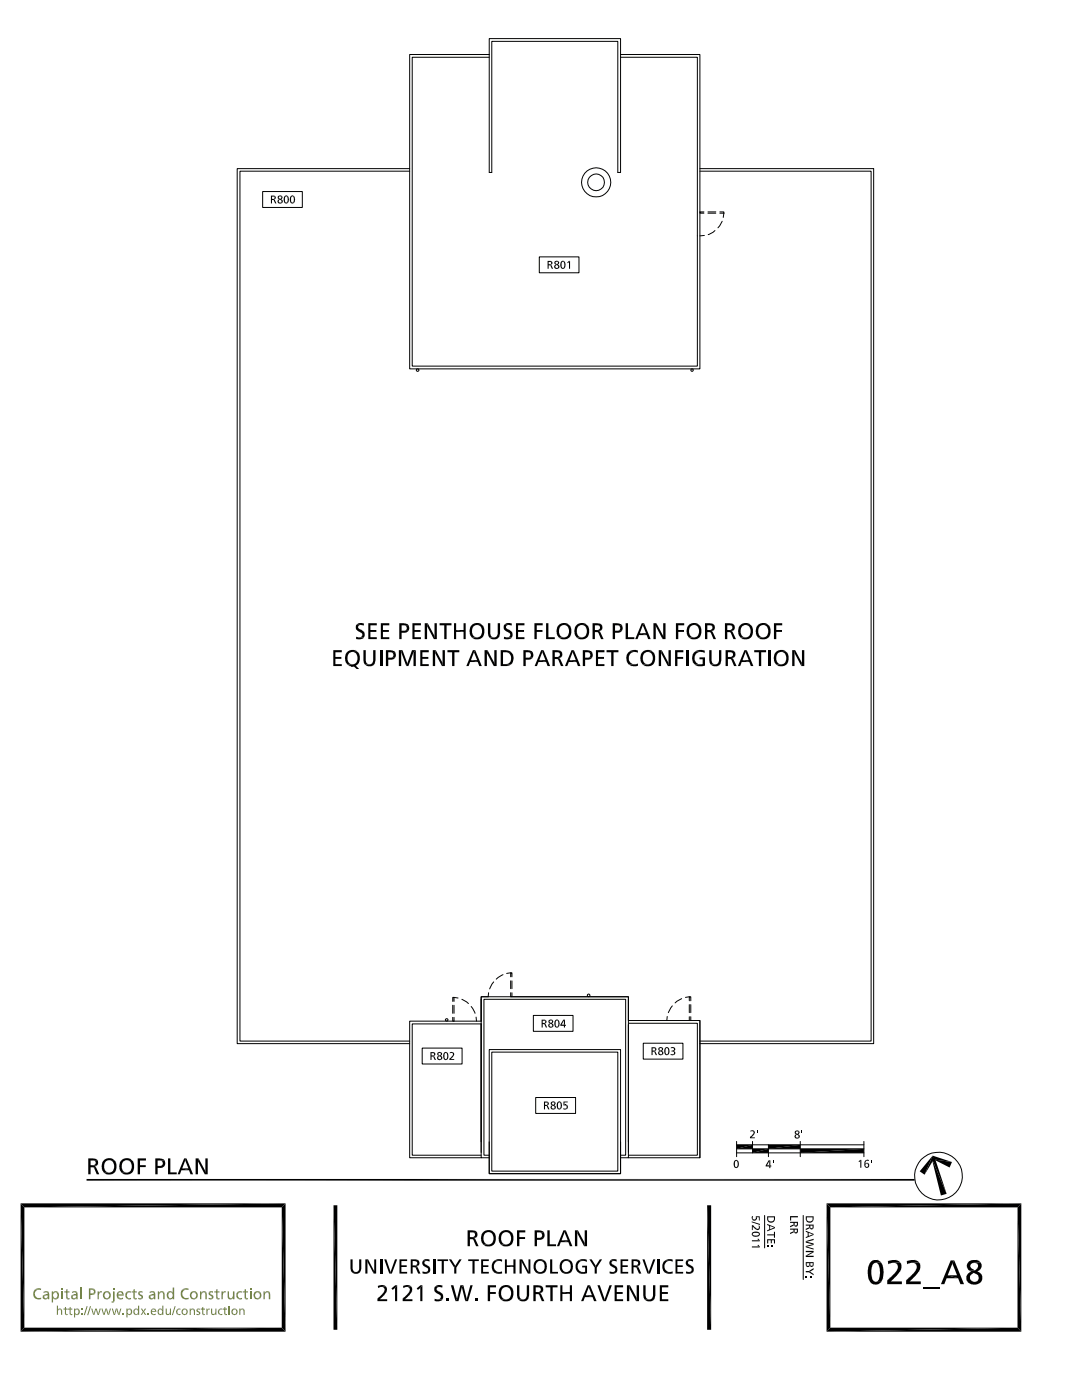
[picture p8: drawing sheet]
<svg xmlns="http://www.w3.org/2000/svg" width="216mm" height="279mm" viewBox="0 0 216 279" stroke-linecap="round" stroke-linejoin="round" font-family="sans-serif">
<g fill="none" stroke="#000" stroke-width=".2">
<path d="M97.6 10.9h-15.9v62.7h58v-62.7h-15.9M97.6 11.4h-15.3v61.7h56.8v-61.7h-15.3M97.6 10.9v-3.2h26.2v3.2M97.6 10.9v23.5h.5v-26.1h25.2v26.1h.5v-23.5M52.4 38.2h7.9v3.2h-7.9zM81.7 33.7h-34.4v174.6h34.4M81.7 34.2h-33.8v173.6h33.8M139.7 33.7h34.6v174.6h-34.6M139.7 34.2h34.1v173.6h-34.1M107.6 51.3h7.9v3.1h-7.9zM140.5 42.3h-.8v.2h.8M140.5 47l-.8 .1"/>
<path d="M141.3 42.5h1.5M141.3 42.3h1.5M142.7 46l-1.4 .8M143.6 42.3h.8v.2M143.6 42.5h.8M144.1 44.2l-.8 1.3M144.4 42.5l-.1 .9M83.1 73.7h.4v.3h-.4zM137.9 73.7h.4v.3h-.4zM90.3 199.9v-.8h.3v.8M90.6 199.1l.8 .1M92.2 199.4l1.3 .9"/>
<path d="M96 199.4v4.4M97.5 198.1l-.1 .8h-1.4v4.9M98.5 196l-.8 1.4M100.4 194.5l-1.4 .9M101.9 194.9v-.8h.3v.8M101.9 198.1v.8h.3v-.8M101.9 194.1l-.8 .2M101.9 195.7v1.6M102.2 198.9h23.2v4.8M102.2 195.7v1.6M117.3 198.5h.3v.3h-.3zM125.4 199.4v4.3"/>
<path d="M136 199.3l-1.3 .9M137.5 199.7v-.8h.3v.8M137.5 198.9l-.7 .2M84.2 209.2h8v3.1h-8zM88.9 203.4h.4v.3h-.4zM90.3 203v.8h.3v-.8M90.3 200.6v1.6M90.6 200.6v1.6M94 200.9l.8 1.3M95 203l.1 .8M96 203.8h-14.3v27.3h14.3M97.6 209.5h26.2v24.7h-26.2z"/>
<path d="M98.1 210h25.2v23.7h-25.2zM106.4 202.6h7.9v3.2h-7.9zM106.9 219h8v3.2h-8zM125.4 203.7h14.3v27.4h-14.3M125.4 204.2h13.7v26.3h-13.7M125.4 204.5v25.5M128.4 208.2h7.9v3.2h-7.9zM133.1 202.9v.8M134.2 200.7l-.9 1.4M137.5 202.9v.8h.3v-.8M137.5 200.5v1.6M137.8 200.5v1.6"/>
<path d="M139.7 203.7v27.4M96 230v-25.7h-13.7v26.2h13.7M97.6 227.9v6.3h26.2v-6.3M97.6 231.1h-1.6v-32.2h29.4v32.2h-1.6M97.6 230.5h-1v-31.1h28.2v31.1h-1"/>
<circle cx="119" cy="36.4" r="1.66"/>
<circle cx="119" cy="36.4" r="2.91"/>
</g>
<g fill="#000">
<path d="M113.7 52.1v1.5h-.2v-1.3zM70 133h.6zM80.3 129.8l1 2.6-.2 .5-1-2.7zM82.5 130.2l.5-.4v3.1h-.5zM85.3 124.4l1.4 2.5-.1 .7-1.4-2.6zM87 129.8l1.3 2.5-.1 .6-1.4-2.6zM97.3 129.8l1.3 2.5-.1 .6-1.3-2.6zM131 124.4l1.3 2.5-.1 .7-1.3-2.6zM132 129.8l1.4 2.5-.1 .6-1.4-2.6zM158.7 129.8l1.3 2.5-.1 .6-1.4-2.6zM112.6 220.4h.4zM4.1 240.2l.8 24.8-.8 .8z"/>
<path d="M4.1 240.2l.8 .8v24zM4.9 241l52.1-.8-.8 .8zM4.1 240.2h52.9l-52.1 .8zM73.4 251.3l1.2 2.3-.1 .6-1.2-2.4zM76.7 251.3h.4l.8 2.5-.2 .4zM89.6 251.3h.4l.8 1.3-.2 .4zM90 256.5h.5l.7 2.7-.3 .5zM92.5 256.5l.6 2.7-.3 .5-.6-2.8zM104.2 251.3l1.2 2.3-.1 .6-1.2-2.4zM117.6 251.3h.5l.8 1.3-.2 .4zM119.2 256.5h.5l.9 2.8-.2 .4zM125.7 256.5l1.3 2.5-.1 .7-1.3-2.6z"/>
<path d="M128.2 251.3h.4l.9 2.5-.3 .4zM164.9 240.2l.8 24.8-.8 .8zM164.9 240.2l.8 .8v24zM165.7 241l38.1-.8-.8 .8zM164.9 240.2h38.9l-38.1 .8zM4.1 265.8l52.1-.8 .8 .8zM4.9 265h51.3l-52.1 .8zM56.2 241l.8 24.8-.8-.8zM57 240.2v25.6l-.8-24.8zM66.5 240.5l.8 24.9h-.8zM66.5 240.5h.8v24.9zM141.1 240.5l.8 24.9h-.8z"/>
<path d="M141.1 240.5h.8v24.9zM164.9 265.8l38.1-.8 .8 .8zM165.7 265h37.3l-38.1 .8zM203 241l.8 24.8-.8-.8zM203.8 240.2v25.6l-.8-24.8z"/>
<path d="M54.1 39l.8 .2h-.6v.5h.6l-.2 .1 .1 .1h-.5v.7h-.2z" fill-rule="evenodd"/>
<path d="M54.4 39.9h.4l.4 .7h-.3l-.3-.7z" fill-rule="evenodd"/>
<path d="M54.5 39.2h.4v.5h-.6l.5-.1v-.3z" fill-rule="evenodd"/>
<path d="M55.5 39.9h.3a.28 .28 0 0 0-.2 .3 .28 .28 0 0 0 .3 .2l.4 .1-.3 .1h-.4l-.2-.3z" fill-rule="evenodd"/>
<path d="M55.5 39.2a.57 .57 0 0 1 .8 0l-.6 .1v.2l.2 .2-.4-.1z" fill-rule="evenodd"/>
<path d="M55.9 39.2h.4l.1 .1-.1 .3-.2 .2 .3 .3-.1 .4-.4-.1 .3-.1-.1-.3-.6-.2h.2l-.2-.1h.4l.2-.2v-.2z" fill-rule="evenodd"/>
<path d="M56.8 39.2a.42 .42 0 0 1 .6 0l-.5 .1v.9l.1 .2h.5a.5 .5 0 0 1-.6 .2 .5 .5 0 0 1-.3-.6z" fill-rule="evenodd"/>
<path d="M57.1 39.2h.3l.2 .3-.1 .9h-.4h.2l.1-.4v-.6z" fill-rule="evenodd"/>
<path d="M58 39.2a.42 .42 0 0 1 .7 0l-.6 .1v.9l.2 .2h.4a.5 .5 0 0 1-.6 .2 .5 .5 0 0 1-.3-.6z" fill-rule="evenodd"/>
<path d="M58.3 39.2h.4l.1 .3-.1 .9h-.4h.2l.1-.4v-.6z" fill-rule="evenodd"/>
<path d="M109.3 52.1l.9 .1-.7 .1v.4h.6l-.2 .1 .1 .1-.5 .1v.6h-.2z" fill-rule="evenodd"/>
<path d="M109.6 53l.4-.1 .4 .7h-.3l-.3-.6z" fill-rule="evenodd"/>
<path d="M109.7 52.3l.5-.1v.5h-.7l.5-.1v-.2z" fill-rule="evenodd"/>
<path d="M110.7 52.9h.3a.28 .28 0 0 0-.2 .3 .28 .28 0 0 0 .3 .3h.4a.61 .61 0 0 1-.9-.2z" fill-rule="evenodd"/>
<path d="M110.7 52.2a.57 .57 0 0 1 .8 0l-.6 .1v.3l.2 .1h-.4z" fill-rule="evenodd"/>
<path d="M111.1 52.2h.4l.1 .2-.1 .3-.2 .1 .3 .3-.1 .4h-.4l.3-.2-.1-.3-.6-.1 .2-.1-.2-.1h.4l.2-.2v-.2z" fill-rule="evenodd"/>
<path d="M112 52.2a.42 .42 0 0 1 .6 0l-.5 .2v.8l.1 .3h.5a.5 .5 0 0 1-.6 .1 .5 .5 0 0 1-.3-.5z" fill-rule="evenodd"/>
<path d="M112.3 52.2h.3l.2 .3-.1 1h-.4l.2-.1 .1-.3v-.7z" fill-rule="evenodd"/>
<path d="M113.2 52.4l.3-.3h.2l-.4 .4z" fill-rule="evenodd"/>
<path d="M66.5 129.8h1.7v.4h-1.3v.9h1.2v.4h-1.2v1h1.3v.4h-1.7z" fill-rule="evenodd"/>
<path d="M69.2 130.2a1.52 1.52 0 0 1 2.1-.1h-1a1.11 1.11 0 0 0-1 1v.6a1.03 1.03 0 0 0 1 .9h-1l-.3-.4a2.04 2.04 0 0 1 0-1.8z" fill-rule="evenodd"/>
<path d="M71.1 127l.4 .2h1.1l-.5 .4h-.7l-.4-.1z" fill-rule="evenodd"/>
<path d="M71.1 124.7h.9a.47 .47 0 0 0-.5 .5 .47 .47 0 0 0 .5 .4l.6 .5 .2 .8-.2 .3h-.9a.55 .55 0 0 0 .6-.5 .55 .55 0 0 0-.6-.6l-.7-.5z" fill-rule="evenodd"/>
<path d="M70.3 130.1h1l.2 .2 .3 .7v.7a1.42 1.42 0 0 1-.8 1.1l.7 .7h-.5l-.6-.5-.8-.1-.5-.3h1a1.01 1.01 0 0 0 1-1v-.5a1.08 1.08 0 0 0-1-1z" fill-rule="evenodd"/>
<path d="M71.1 124.7a1.4 1.4 0 0 1 1.5-.2v.4z" fill-rule="evenodd"/>
<path d="M72.5 129.8h.5l.1 2.4 .3 .3 .3 .1h-.9l-.2-.2-.1-.6z" fill-rule="evenodd"/>
<path d="M74.5 129.8h.4v1.8a1.23 1.23 0 0 1-.9 1.4l-.7-.1-.5-.3h1.1l.4-.3 .2-.4z" fill-rule="evenodd"/>
<path d="M73.5 124.4h1.7v.4h-1.3v.9h1.2v.4h-1.2v1.1h1.3v.4h-1.7z" fill-rule="evenodd"/>
<path d="M75.8 129.8h.5v3.1h-.5z" fill-rule="evenodd"/>
<path d="M76 124.4h1.7v.4h-1.3v.9h1.2v.4h-1.2v1.1h1.3v.4h-1.7z" fill-rule="evenodd"/>
<path d="M77 129.8h1.2l.6 .3-1.3 .1v1.1h1.3l-.4 .3-.9 .1v1.2h-.5z" fill-rule="evenodd"/>
<path d="M77.8 130.2l1-.1 .2 .5-.2 .7h-1.3h.4a.56 .56 0 0 0 .6-.6 .56 .56 0 0 0-.7-.5z" fill-rule="evenodd"/>
<path d="M79.6 129.8h.7l-.2 .4v2.7h-.5z" fill-rule="evenodd"/>
<path d="M79.7 124.4h1.2l.6 .4h-1.4v1.1h1.4l-.5 .3-.9 .1v1.3h-.4z" fill-rule="evenodd"/>
<path d="M80.5 124.8h1l.2 .4-.2 .7h-1.4h.5a.56 .56 0 0 0 .6-.6 .56 .56 0 0 0-.7-.5z" fill-rule="evenodd"/>
<path d="M82.2 129.8h.8l-.5 .4-1 2.7h-.4z" fill-rule="evenodd"/>
<path d="M82.3 124.4h1.7v.4h-1.3v.9h1.2v.4h-1.2v1.1h1.3v.4h-1.7z" fill-rule="evenodd"/>
<path d="M84.8 124.4h.5l-.1 .6v2.6h-.4z" fill-rule="evenodd"/>
<path d="M83.9 129.8h1.7v.4h-1.3v.9h1.2v.4h-1.2v1h1.3v.4h-1.7z" fill-rule="evenodd"/>
<path d="M86.4 129.8h.6l-.2 .5v2.6h-.4z" fill-rule="evenodd"/>
<path d="M86.7 124.4h.5v3.2h-.6l.1-.7z" fill-rule="evenodd"/>
<path d="M88.3 129.8h.5v3.1h-.6l.1-.6z" fill-rule="evenodd"/>
<path d="M87.7 124.4h2.4v.4h-1v2.8h-.5v-2.8h-.9z" fill-rule="evenodd"/>
<path d="M90.6 124.4h.4v1.3l1.5 .4h-1.5v1.5h-.4z" fill-rule="evenodd"/>
<path d="M89.3 129.8h2.4v.4h-1v2.7h-.5v-2.7h-.9z" fill-rule="evenodd"/>
<path d="M91 125.7h1.5v-1.3h.4v3.2h-.4v-1.5z" fill-rule="evenodd"/>
<path d="M94.4 129.8h.4l-.8 1.9 1.3 .4h-1.5l-.3 .8h-.5z" fill-rule="evenodd"/>
<path d="M94.8 129.8l1.3 3.1h-.5l-.3-.8-1.3-.4h1.2l-.6-1.5z" fill-rule="evenodd"/>
<path d="M94 124.8a1.52 1.52 0 0 1 2.2-.1h-1a1.11 1.11 0 0 0-1 1v.6a1.03 1.03 0 0 0 1 .9l-1 .1-.3-.4a2.04 2.04 0 0 1 0-1.8z" fill-rule="evenodd"/>
<path d="M95.2 124.7h1l.2 .2 .2 .7v.8a1.23 1.23 0 0 1-1.1 1.2h-.8l-.5-.3 1-.1a1.01 1.01 0 0 0 1-1v-.5a1.08 1.08 0 0 0-1-1z" fill-rule="evenodd"/>
<path d="M96.7 129.8h.6l-.1 .5v2.6h-.5z" fill-rule="evenodd"/>
<path d="M97.4 124.4h.4l.1 2.4 .4 .4h.3l-.9 .1-.2-.3-.1-.6z" fill-rule="evenodd"/>
<path d="M98.6 129.8h.5v3.1h-.6l.1-.6z" fill-rule="evenodd"/>
<path d="M99.3 124.4h.5v1.8a1.23 1.23 0 0 1-.9 1.4h-.8l-.4-.3 1-.1 .4-.2 .2-.5z" fill-rule="evenodd"/>
<path d="M100.6 127l.4 .2h1.1l-.5 .4h-.7l-.4-.1z" fill-rule="evenodd"/>
<path d="M100.6 124.7h.9a.47 .47 0 0 0-.5 .5 .47 .47 0 0 0 .5 .4l.6 .5 .2 .8-.2 .3h-.9a.55 .55 0 0 0 .6-.5 .55 .55 0 0 0-.6-.6l-.7-.5z" fill-rule="evenodd"/>
<path d="M99.9 129.8h1.3l.7 .3-1.5 .1v2.3l1.5 .1-.5 .3h-1.5z" fill-rule="evenodd"/>
<path d="M100.6 124.7a1.4 1.4 0 0 1 1.6-.2l-.1 .4z" fill-rule="evenodd"/>
<path d="M100.9 130.2l1-.1a1.69 1.69 0 0 1 .1 2.5l-1.1-.1a1.02 1.02 0 0 0 1.1-.9l-.1-.7-.2-.4-.5-.3z" fill-rule="evenodd"/>
<path d="M103 124.4h1.6v.4h-1.2v.9h1.2v.4h-1.2v1.1h1.2v.4h-1.6z" fill-rule="evenodd"/>
<path d="M104.4 129.8h1.3l.6 .3-1.4 .1v1.1h1.4l-.5 .3-.9 .1v1.2h-.5z" fill-rule="evenodd"/>
<path d="M105.2 130.2l1.1-.1 .1 .5-.1 .7h-1.4h.5a.56 .56 0 0 0 .6-.6 .56 .56 0 0 0-.8-.5z" fill-rule="evenodd"/>
<path d="M106.6 124.4h1.7v.4h-1.2v.9h1.1v.4h-1.1v1.5h-.5z" fill-rule="evenodd"/>
<path d="M108 129.8h.5l-.9 1.9 1.4 .4h-1.6l-.3 .8h-.4z" fill-rule="evenodd"/>
<path d="M108.5 129.8l1.3 3.1h-.5l-.3-.8-1.4-.4h1.2l-.6-1.5z" fill-rule="evenodd"/>
<path d="M109 124.4h.4v2.8h1.3v.4h-1.7z" fill-rule="evenodd"/>
<path d="M110.2 129.8h1.3l.6 .3-1.4 .1v.9h1.3l-.5 .3 .3 .1h-1.1v1.4h-.5z" fill-rule="evenodd"/>
<path d="M111 131.5h.8l.6 1.4h-.5l-.5-1.2z" fill-rule="evenodd"/>
<path d="M111.1 130.2l1-.1 .1 .5-.2 .5h-1.3l.8-.1a.44 .44 0 0 0 0-.8z" fill-rule="evenodd"/>
<path d="M111.4 124.8a1.52 1.52 0 0 1 2.1-.1h-1a1.11 1.11 0 0 0-1 1v.6a1.03 1.03 0 0 0 1 .9l-1 .1-.2-.4a2.04 2.04 0 0 1 0-1.8z" fill-rule="evenodd"/>
<path d="M112.5 124.7h1l.2 .2 .3 .7v.8a1.23 1.23 0 0 1-1.2 1.2h-.7l-.6-.3 1-.1a1.01 1.01 0 0 0 1-1v-.5a1.08 1.08 0 0 0-1-1z" fill-rule="evenodd"/>
<path d="M114 129.8h.5l-.8 1.9 1.3 .4h-1.5l-.3 .8h-.5z" fill-rule="evenodd"/>
<path d="M114.5 129.8l1.3 3.1h-.5l-.3-.8-1.3-.4h1.2l-.6-1.5z" fill-rule="evenodd"/>
<path d="M114.9 124.8a1.52 1.52 0 0 1 2.2-.1h-1a1.11 1.11 0 0 0-1 1v.6a1.03 1.03 0 0 0 1 .9l-1 .1-.3-.4a2.04 2.04 0 0 1 0-1.8z" fill-rule="evenodd"/>
<path d="M116.1 124.7h1l.2 .2 .3 .7-.1 .8a1.23 1.23 0 0 1-1.1 1.2h-.8l-.5-.3 1-.1a1.01 1.01 0 0 0 1-1v-.5a1.08 1.08 0 0 0-1-1z" fill-rule="evenodd"/>
<path d="M116.3 129.8h1.2l.6 .3-1.3 .1v1.1h1.3l-.5 .3-.8 .1v1.2h-.5z" fill-rule="evenodd"/>
<path d="M117.1 130.2l1-.1 .2 .5-.2 .7h-1.3h.4a.56 .56 0 0 0 .6-.6 .56 .56 0 0 0-.7-.5z" fill-rule="evenodd"/>
<path d="M118.2 124.4h1.3l.6 .3-1.4 .1v.9l1.3 .1-.5 .2 .3 .1-1.1 .1v1.4h-.5z" fill-rule="evenodd"/>
<path d="M119 126.2l.8-.1 .6 1.5h-.5l-.5-1.3z" fill-rule="evenodd"/>
<path d="M119.1 124.8l1-.1 .1 .6-.2 .5-1.3-.1 .8-.1a.44 .44 0 0 0 0-.8z" fill-rule="evenodd"/>
<path d="M118.9 129.8h1.7v.4h-1.3v.9h1.2v.4h-1.2v1h1.3v.4h-1.7z" fill-rule="evenodd"/>
<path d="M122.3 124.4h1.2l.6 .4h-1.4v1.1h1.4l-.5 .3-.9 .1v1.3h-.4z" fill-rule="evenodd"/>
<path d="M121 129.8h2.4v.4h-1v2.7h-.4v-2.7h-1z" fill-rule="evenodd"/>
<path d="M123.1 124.8h1l.1 .4-.1 .7h-1.4h.5a.56 .56 0 0 0 .6-.6 .56 .56 0 0 0-.7-.5z" fill-rule="evenodd"/>
<path d="M124.8 124.4h.5v2.8h1.3v.4h-1.8z" fill-rule="evenodd"/>
<path d="M125.3 130.3l.3-.2h1a1.18 1.18 0 0 0-1.1 1v.6a1.21 1.21 0 0 0 1.1 .9h-1.2a1.95 1.95 0 0 1-.2-2.1z" fill-rule="evenodd"/>
<path d="M125.6 130a2.06 2.06 0 0 1 1.7-.2v.5l-.4-.2z" fill-rule="evenodd"/>
<path d="M125.4 132.6h1.4l.5-.2v.5l-1 .1z" fill-rule="evenodd"/>
<path d="M128.1 124.4h.4l-.8 2 1.3 .3h-1.5l-.3 .9h-.5z" fill-rule="evenodd"/>
<path d="M128.5 124.4l1.3 3.2h-.5l-.3-.9-1.3-.3h1.2l-.6-1.6z" fill-rule="evenodd"/>
<path d="M128.1 130.2a1.52 1.52 0 0 1 2.2-.1h-1.1a1.11 1.11 0 0 0-.9 1v.6a1.03 1.03 0 0 0 .9 .9h-.9l-.3-.4a2.04 2.04 0 0 1 0-1.8z" fill-rule="evenodd"/>
<path d="M129.2 130.1h1.1l.2 .2 .2 .7v.8a1.23 1.23 0 0 1-1.2 1.2l-.7-.1-.5-.3h.9a1.01 1.01 0 0 0 1.1-1v-.5a1.08 1.08 0 0 0-1.1-1z" fill-rule="evenodd"/>
<path d="M130.4 124.4h.6l-.1 .6v2.6h-.5z" fill-rule="evenodd"/>
<path d="M131.4 129.8h.6l-.1 .5v2.6h-.5z" fill-rule="evenodd"/>
<path d="M132.3 124.4h.5v3.2h-.6l.1-.7z" fill-rule="evenodd"/>
<path d="M133.4 129.8h.5v3.1h-.6l.1-.6z" fill-rule="evenodd"/>
<path d="M134.7 129.8h1.7v.4h-1.2v.9h1.1v.4h-1.1v1.4h-.5z" fill-rule="evenodd"/>
<path d="M134.9 124.4h1.6v.4h-1.2v.9h1.2v.4h-1.2v1.5h-.4z" fill-rule="evenodd"/>
<path d="M137 129.8h.5v3.1h-.5z" fill-rule="evenodd"/>
<path d="M137.3 124.8a1.52 1.52 0 0 1 2.2-.1h-1a1.11 1.11 0 0 0-1 1v.6a1.03 1.03 0 0 0 1 .9l-1 .1-.3-.4a2.04 2.04 0 0 1 0-1.8z" fill-rule="evenodd"/>
<path d="M138.4 130.3l.3-.3 1 .1a1.17 1.17 0 0 0-1.1 1v.6a1.3 1.3 0 0 0 .9 .9h.3h-1.2a1.82 1.82 0 0 1-.2-2.3z" fill-rule="evenodd"/>
<path d="M138.5 124.7h1l.2 .2 .3 .7-.1 .8a1.23 1.23 0 0 1-1.1 1.2h-.8l-.5-.3 1-.1a1.01 1.01 0 0 0 1-1v-.5a1.08 1.08 0 0 0-1-1z" fill-rule="evenodd"/>
<path d="M138.7 130l.8-.3 1.1 .2v.4l-.4-.2z" fill-rule="evenodd"/>
<path d="M139.6 131.2h1.1v1.6l-1.3 .2-.8-.4 1.6-.1v-.9h-.6z" fill-rule="evenodd"/>
<path d="M140.7 124.4h1.3l.5 .3-1.4 .1v.9l1.3 .1-.4 .2 .2 .1-1.1 .1v1.4h-.4z" fill-rule="evenodd"/>
<path d="M141.5 129.8h.5l.1 2.4 .3 .3 .3 .1h-.9l-.2-.2-.1-.6z" fill-rule="evenodd"/>
<path d="M141.5 126.2l.7-.1 .7 1.5h-.5l-.5-1.3z" fill-rule="evenodd"/>
<path d="M141.5 124.8l1-.1 .2 .6-.3 .5-1.3-.1 .9-.1a.44 .44 0 0 0-.1-.8z" fill-rule="evenodd"/>
<path d="M143.5 129.8h.4v1.8a1.23 1.23 0 0 1-.9 1.4l-.7-.1-.5-.3h1.1l.4-.3 .2-.4z" fill-rule="evenodd"/>
<path d="M144.7 124.4h1.3l.5 .3-1.4 .1v.9l1.3 .1-.4 .2 .2 .1-1.1 .1v1.4h-.4z" fill-rule="evenodd"/>
<path d="M144.8 129.8h1.3l.5 .3-1.4 .1v.9h1.3l-.4 .3 .2 .1h-1.1v1.4h-.4z" fill-rule="evenodd"/>
<path d="M145.5 126.2l.7-.1 .7 1.5h-.6l-.5-1.3z" fill-rule="evenodd"/>
<path d="M145.6 131.5h.7l.7 1.4h-.5l-.5-1.2z" fill-rule="evenodd"/>
<path d="M145.5 124.8l1-.1 .1 .6-.2 .5-1.3-.1 .9-.1a.44 .44 0 0 0-.1-.8z" fill-rule="evenodd"/>
<path d="M145.6 130.2l1-.1 .2 .5-.3 .5h-1.3l.9-.1a.44 .44 0 0 0-.1-.8z" fill-rule="evenodd"/>
<path d="M147.6 124.8a1.52 1.52 0 0 1 2.2-.1h-1a1.11 1.11 0 0 0-1 1v.6a1.03 1.03 0 0 0 1 .9l-1 .1-.3-.4a2.04 2.04 0 0 1 0-1.8z" fill-rule="evenodd"/>
<path d="M148.5 129.8h.5l-.8 1.9 1.3 .4h-1.5l-.3 .8h-.5z" fill-rule="evenodd"/>
<path d="M149 129.8l1.3 3.1h-.5l-.3-.8-1.3-.4h1.2l-.6-1.5z" fill-rule="evenodd"/>
<path d="M148.8 124.7h1l.2 .2 .2 .7v.8a1.23 1.23 0 0 1-1.1 1.2h-.8l-.5-.3 1-.1a1.01 1.01 0 0 0 1-1v-.5a1.08 1.08 0 0 0-1-1z" fill-rule="evenodd"/>
<path d="M151.1 124.8a1.52 1.52 0 0 1 2.2-.1h-1a1.11 1.11 0 0 0-1 1v.6a1.03 1.03 0 0 0 1 .9l-1 .1-.3-.4a2.04 2.04 0 0 1 0-1.8z" fill-rule="evenodd"/>
<path d="M150.5 129.8h2.4v.4h-1v2.7h-.5v-2.7h-.9z" fill-rule="evenodd"/>
<path d="M152.3 124.7h1l.2 .2 .3 .7-.1 .8a1.23 1.23 0 0 1-1.1 1.2h-.8l-.5-.3 1-.1a1.01 1.01 0 0 0 1-1v-.5a1.08 1.08 0 0 0-1-1z" fill-rule="evenodd"/>
<path d="M153.3 129.8h.5v3.1h-.5z" fill-rule="evenodd"/>
<path d="M154.7 130.2a1.52 1.52 0 0 1 2.2-.1h-1a1.11 1.11 0 0 0-1 1v.6a1.03 1.03 0 0 0 1 .9h-1l-.3-.4a2.04 2.04 0 0 1 0-1.8z" fill-rule="evenodd"/>
<path d="M154.4 124.4h1.7v.4h-1.2v.9h1.1v.4h-1.1v1.5h-.5z" fill-rule="evenodd"/>
<path d="M155.9 130.1h1l.2 .2 .3 .7-.1 .8a1.23 1.23 0 0 1-1.1 1.2l-.8-.1-.5-.3h1a1.01 1.01 0 0 0 1-1v-.5a1.08 1.08 0 0 0-1-1z" fill-rule="evenodd"/>
<path d="M158.1 129.8h.6l-.2 .5v2.6h-.4z" fill-rule="evenodd"/>
<path d="M160 129.8h.5v3.1h-.6l.1-.6z" fill-rule="evenodd"/>
<path d="M85.9 210l.9 .1-.7 .1v.5h.6h-.2l.2 .1-.6 .1v.6h-.2z" fill-rule="evenodd"/>
<path d="M86.3 210.9l.4-.1 .3 .7h-.3l-.3-.6z" fill-rule="evenodd"/>
<path d="M86.3 210.2h.5v.5h-.7l.5-.2v-.2z" fill-rule="evenodd"/>
<path d="M87.3 210.9l.4-.1a.28 .28 0 0 0-.3 .3 .28 .28 0 0 0 .4 .3h.3l-.3 .2-.3-.1-.3-.3z" fill-rule="evenodd"/>
<path d="M87.3 210.1a.57 .57 0 0 1 .8 0l-.6 .1v.3l.3 .2-.5-.1z" fill-rule="evenodd"/>
<path d="M87.7 210.1h.4l.1 .2-.1 .3-.2 .1 .4 .3-.2 .4h-.3l.2-.2-.1-.3-.5-.1 .1-.1h-.1h.4l.2-.3v-.2z" fill-rule="evenodd"/>
<path d="M88.6 210.1a.42 .42 0 0 1 .7 0l-.6 .2v.8l.2 .3h.4a.5 .5 0 0 1-.6 .1 .5 .5 0 0 1-.3-.5z" fill-rule="evenodd"/>
<path d="M88.9 210.1h.4l.2 .3-.2 1h-.4l.2-.1 .1-.3v-.7z" fill-rule="evenodd"/>
<path d="M89.7 210.1l.5-.2 .3 .2-.8 .1z" fill-rule="evenodd"/>
<path d="M90.1 210.1h.4l.1 .4-.7 .9h.7v.1h-.9v-.2l.7-.8-.1-.3z" fill-rule="evenodd"/>
<path d="M108.1 203.5l.9 .1-.7 .1v.5h.6l-.2 .1h.1l-.5 .1v.7h-.2z" fill-rule="evenodd"/>
<path d="M108.5 204.4l.3-.1 .4 .8h-.3l-.3-.7z" fill-rule="evenodd"/>
<path d="M108.5 219.8l.9 .2h-.6v.5h.6l-.2 .1 .1 .1h-.5v.7h-.3z" fill-rule="evenodd"/>
<path d="M108.5 203.7h.5v.5h-.7l.5-.2v-.2z" fill-rule="evenodd"/>
<path d="M109.6 204.3h.3a.28 .28 0 0 0-.3 .4 .28 .28 0 0 0 .3 .2h.4a.61 .61 0 0 1-.9-.1z" fill-rule="evenodd"/>
<path d="M109.5 203.7a.57 .57 0 0 1 .8-.1l-.6 .2v.2l.2 .2-.4-.1z" fill-rule="evenodd"/>
<path d="M109.9 203.7l.4-.1 .1 .2-.1 .3-.2 .1 .3 .4-.1 .3h-.4l.3-.2-.1-.3-.5-.1h.1l-.1-.1h.3l.3-.2v-.2z" fill-rule="evenodd"/>
<path d="M109.9 220a.57 .57 0 0 1 .9 0l-.6 .1v.2l.2 .2-.5-.1z" fill-rule="evenodd"/>
<path d="M110.4 220h.4l.1 .1-.1 .3-.2 .2 .3 .3-.1 .4-.4-.1 .3-.1-.1-.3-.6-.2h.2l-.2-.1h.4l.2-.2v-.2z" fill-rule="evenodd"/>
<path d="M110.8 203.6a.42 .42 0 0 1 .7 0l-.6 .2v.8l.1 .3h.5a.5 .5 0 0 1-.6 .1 .5 .5 0 0 1-.3-.5z" fill-rule="evenodd"/>
<path d="M111.1 203.7l.4-.1 .1 .3-.1 1h-.4h.2l.1-.4v-.7z" fill-rule="evenodd"/>
<path d="M111.3 220a.42 .42 0 0 1 .6 0l-.5 .1-.1 .9 .2 .2h.5a.5 .5 0 0 1-.6 .2 .5 .5 0 0 1-.3-.5z" fill-rule="evenodd"/>
<path d="M111.6 220h.3l.2 .3-.1 .9h-.4h.2l.1-.3-.1-.7z" fill-rule="evenodd"/>
<path d="M112.4 203.5h.3l-.6 1h.8v.2h-.2v.4h-.2v-.4h-.7z" fill-rule="evenodd"/>
<path d="M112.5 203.7l.2-.2v1h-.6h.4z" fill-rule="evenodd"/>
<path d="M112.4 219.8h.9v.2h-.7v.4h.4l.2 .2h-.8z" fill-rule="evenodd"/>
<path d="M130 209l.9 .1-.7 .1v.5h.7l-.3 .1h.2l-.6 .1v.7h-.2z" fill-rule="evenodd"/>
<path d="M130.4 209.9l.4-.1 .3 .8h-.2l-.3-.7z" fill-rule="evenodd"/>
<path d="M130.4 209.2h.5v.5h-.7l.5-.1v-.3z" fill-rule="evenodd"/>
<path d="M131.4 209.9l.4-.1a.28 .28 0 0 0-.3 .4 .28 .28 0 0 0 .4 .2h.3a.61 .61 0 0 1-.9-.1z" fill-rule="evenodd"/>
<path d="M131.5 209.1l.4-.1 .3 .1-.5 .1-.1 .2 .3 .3h-.4l-.1-.2z" fill-rule="evenodd"/>
<path d="M131.8 209.2l.4-.1 .1 .2-.1 .3-.2 .1 .4 .4-.2 .3h-.3l.2-.2-.1-.3-.5-.1h.2l-.2-.1h.4l.2-.2v-.2z" fill-rule="evenodd"/>
<path d="M132.8 209.1l.2-.1 .4 .1-.6 .2v.8l.2 .3h.4a.5 .5 0 0 1-.6 .2 .5 .5 0 0 1-.3-.6l.1-.7z" fill-rule="evenodd"/>
<path d="M133.1 209.2l.3-.1 .2 .3-.2 1h-.3h.1l.1-.4v-.7z" fill-rule="evenodd"/>
<path d="M133.8 210.3l.9 .1-.2 .2a.41 .41 0 0 1-.7-.3z" fill-rule="evenodd"/>
<path d="M133.9 209h.4l.4 .1-.8 .2z" fill-rule="evenodd"/>
<path d="M134.2 209.2l.5-.1v.2v.3l-.3 .2 .3 .2v.4h-.5l.3-.1-.1-.4-.4-.1v-.1l.5-.2v-.2z" fill-rule="evenodd"/>
<path d="M108.9 220.7h.4l.3 .7h-.2l-.3-.7z" fill-rule="evenodd"/>
<path d="M109 220h.5l-.1 .5h-.6l.5-.1v-.3z" fill-rule="evenodd"/>
<path d="M109.9 220.7h.4a.28 .28 0 0 0-.2 .3 .28 .28 0 0 0 .3 .2l.4 .1a.61 .61 0 0 1-.9-.2z" fill-rule="evenodd"/>
<path d="M112.4 221.1l.8 .2-.6 .1h-.2z" fill-rule="evenodd"/>
<path d="M112.7 220.6l.6 .1v.3l-.1 .3-.5-.1 .3-.1 .1-.3z" fill-rule="evenodd"/>
<path d="M69.9 251.3h.5v2.2l.3 .3 .3 .1h-.8l-.2-.3z" fill-rule="evenodd"/>
<path d="M71.7 251.3h.4v2a.96 .96 0 0 1-.8 .9h-.7l-.4-.3 1.1-.1 .3-.3z" fill-rule="evenodd"/>
<path d="M72.9 251.3h.5l-.1 .5v2.4h-.4z" fill-rule="evenodd"/>
<path d="M74.7 251.3h.4v2.9h-.6l.2-.6z" fill-rule="evenodd"/>
<path d="M75.4 256.6a1.45 1.45 0 0 1 1.6 .2h-1.1l-.5 .2z" fill-rule="evenodd"/>
<path d="M76.2 256.8h.8l.2 .7-.4 .9-1 .9h1.5v.4h-2v-.5l.8-.8a1.01 1.01 0 0 0 .4-1.5z" fill-rule="evenodd"/>
<path d="M78.8 251.3h.4l-1 2.9h-.5l.2-.4z" fill-rule="evenodd"/>
<path d="M78.1 257.1l.8-.6h.3l-.8 .9z" fill-rule="evenodd"/>
<path d="M79.7 251.3h1.5v.4h-1.1v.8h1.1v.4h-1.1v.9h1.1v.4h-1.5z" fill-rule="evenodd"/>
<path d="M80.4 256.6a1.45 1.45 0 0 1 1.6 .2h-1l-.5 .2z" fill-rule="evenodd"/>
<path d="M81.2 256.8h.8l.3 .7-.5 .9-1 .9h1.5v.4h-2v-.5l.8-.8a1.01 1.01 0 0 0 .4-1.5z" fill-rule="evenodd"/>
<path d="M82 251.3h1l.6 .3-1.3 .1v.9h1.2l-.4 .1 .2 .2h-1v1.3h-.3z" fill-rule="evenodd"/>
<path d="M82.6 252.9h.8l.5 1.3h-.5l-.4-1.1z" fill-rule="evenodd"/>
<path d="M82.7 251.7l.9-.1 .1 .3-.2 .7h-1.2h.5a.45 .45 0 0 0 .5-.5 .45 .45 0 0 0-.6-.4z" fill-rule="evenodd"/>
<path d="M83.1 257.1l.8-.6h.4l-.9 .9z" fill-rule="evenodd"/>
<path d="M84.3 253.7l.5 .2h.9l-.6 .3h-.5l-.3-.1z" fill-rule="evenodd"/>
<path d="M84.4 251.6h.8a.43 .43 0 0 0-.5 .4 .43 .43 0 0 0 .4 .5l.6 .4 .2 .7-.2 .3h-.8l.5-.3a.79 .79 0 0 0-.7-.9 .74 .74 0 0 1-.3-1.1z" fill-rule="evenodd"/>
<path d="M84.4 251.6l.5-.3 .8 .1v.4z" fill-rule="evenodd"/>
<path d="M86.7 259.2l.5 .1h1.1l-.5 .4h-.8l-.3-.1z" fill-rule="evenodd"/>
<path d="M86.8 256.8h.9a.47 .47 0 0 0-.6 .5 .47 .47 0 0 0 .5 .5l.7 .4 .1 .8-.1 .3h-.9a.55 .55 0 0 0 .6-.5 .55 .55 0 0 0-.6-.6l-.7-.5z" fill-rule="evenodd"/>
<path d="M86.8 256.8a1.4 1.4 0 0 1 1.5-.2l-.1 .4z" fill-rule="evenodd"/>
<path d="M89.1 259.2h.4v.5h-.4z" fill-rule="evenodd"/>
<path d="M87.3 251.3h2.1v.4h-.8v2.5h-.5v-2.5h-.8z" fill-rule="evenodd"/>
<path d="M91.7 251.3h.4l-1 1.7v1.2h-.5v-1.2z" fill-rule="evenodd"/>
<path d="M91.9 256.5h.6l-.3 .4-.7 2.8h-.6l.3-.5z" fill-rule="evenodd"/>
<path d="M93.9 256.5h.4l-.9 3.2h-.6l.3-.5z" fill-rule="evenodd"/>
<path d="M94.9 259.2h.4v.5h-.4z" fill-rule="evenodd"/>
<path d="M93.4 251.3h2.1v.4h-.8v2.5h-.4v-2.5h-.9z" fill-rule="evenodd"/>
<path d="M96 251.3h1.5v.4h-1.1v.8h1.1v.4h-1.1v.9h1.1v.4h-1.5z" fill-rule="evenodd"/>
<path d="M98.4 251.8l.2-.2h1a1.04 1.04 0 0 0-1 .9v.5a1.05 1.05 0 0 0 1 .9h-1l-.3-.3-.2-1.2z" fill-rule="evenodd"/>
<path d="M97.3 256.5h1.7v.4h-1.2v1h1.1v.3h-1.1v1.5h-.5z" fill-rule="evenodd"/>
<path d="M98.6 251.6l.7-.3 .9 .1v.4l-.5-.2z" fill-rule="evenodd"/>
<path d="M98.6 253.9h1.1l.5-.2v.4l-.9 .1z" fill-rule="evenodd"/>
<path d="M99.8 257a1.52 1.52 0 0 1 2.2-.2h-1a1.11 1.11 0 0 0-1 1v.6a1.03 1.03 0 0 0 1 .9l-1 .1-.3-.4a2.04 2.04 0 0 1 0-1.8z" fill-rule="evenodd"/>
<path d="M100.8 251.3h.3v1.2l1.3 .4h-1.3v1.3h-.3z" fill-rule="evenodd"/>
<path d="M101 256.8h1l.2 .2 .2 .7v.8a1.23 1.23 0 0 1-1.1 1.2h-.8l-.5-.3 1-.1a1.01 1.01 0 0 0 1-.9v-.5a1.08 1.08 0 0 0-1-1.1z" fill-rule="evenodd"/>
<path d="M101.1 252.5h1.3v-1.2h.5v2.9h-.5v-1.3z" fill-rule="evenodd"/>
<path d="M103.2 256.5h.4l.1 2.5 .4 .3h.3l-.9 .1-.2-.3-.1-.5z" fill-rule="evenodd"/>
<path d="M103.7 251.3h.5l-.1 .5v2.4h-.4z" fill-rule="evenodd"/>
<path d="M105.1 256.5h.5v1.9a1.23 1.23 0 0 1-.9 1.3h-.8l-.4-.3 1-.1 .4-.2 .2-.5z" fill-rule="evenodd"/>
<path d="M105.5 251.3h.3v2.9h-.5l.2-.6z" fill-rule="evenodd"/>
<path d="M106.4 256.5h1.3l.5 .3-1.3 .1v1h1.3l-.5 .2 .2 .1-1 .1v1.4h-.5z" fill-rule="evenodd"/>
<path d="M106.8 251.6l.7-.3h.5l.7 .3h-.9a.95 .95 0 0 0-.9 .9v.5a.94 .94 0 0 0 .9 .9h-.9l-.3-.5-.1-.9z" fill-rule="evenodd"/>
<path d="M107.2 258.3l.7-.1 .7 1.5h-.5l-.5-1.3z" fill-rule="evenodd"/>
<path d="M107.3 256.9l.9-.1 .2 .6-.2 .5h-1.3l.8-.2a.44 .44 0 0 0 0-.7z" fill-rule="evenodd"/>
<path d="M107.8 251.6l1 .1a1.66 1.66 0 0 1 .3 1.6l-.1 .2a1.05 1.05 0 0 1-1 .7h-.6l-.5-.3h1l.6-.3 .2-.5v-.6a.87 .87 0 0 0-.9-.9z" fill-rule="evenodd"/>
<path d="M109.8 251.3h.4v2.5h1.1v.4h-1.5z" fill-rule="evenodd"/>
<path d="M108.9 256.5h2.4v.4h-1v2.8h-.5v-2.8h-.9z" fill-rule="evenodd"/>
<path d="M111.8 256.5h.4v1.4l1.5 .3h-1.5v1.5h-.4z" fill-rule="evenodd"/>
<path d="M112.1 251.6l.6-.3h.5l.7 .3h-.9a.95 .95 0 0 0-.9 .9v.5a.94 .94 0 0 0 .9 .9h-.9l-.3-.5-.1-1.2z" fill-rule="evenodd"/>
<path d="M113 251.6l1 .1a1.66 1.66 0 0 1 .3 1.6l-.1 .2a1.05 1.05 0 0 1-1 .7h-.6l-.5-.3h1l.6-.3 .2-.5v-.6a.87 .87 0 0 0-.9-.9z" fill-rule="evenodd"/>
<path d="M112.2 257.9h1.5v-1.4h.4v3.2h-.4v-1.5z" fill-rule="evenodd"/>
<path d="M115.1 251.8l.3-.2h.9a1.04 1.04 0 0 0-1 .9v.5a1.04 1.04 0 0 0 1 .9h-1l-.3-.4-.1-1.1z" fill-rule="evenodd"/>
<path d="M115.4 251.6l.6-.3h.7l.4 .1v.4l-.6-.2z" fill-rule="evenodd"/>
<path d="M116.2 252.6h.9v1.5l-1.1 .1-.7-.3 1.5-.1v-.9h-.6z" fill-rule="evenodd"/>
<path d="M117.3 256.5h.4l-.8 2 1.3 .4h-1.5l-.3 .8h-.4z" fill-rule="evenodd"/>
<path d="M117.7 256.5l1.3 3.2h-.5l-.3-.8-1.3-.4h1.2l-.6-1.6z" fill-rule="evenodd"/>
<path d="M119.7 251.3h.4l-1 1.7v1.2h-.4v-1.2z" fill-rule="evenodd"/>
<path d="M121.7 253.7l.5 .2h.9l-.6 .3h-.6l-.3-.1z" fill-rule="evenodd"/>
<path d="M121.8 251.6h.7a.43 .43 0 0 0-.5 .4 .43 .43 0 0 0 .5 .5l.6 .4 .1 .7-.1 .3h-.9l.5-.3a.79 .79 0 0 0-.7-.9 .74 .74 0 0 1-.2-1.1z" fill-rule="evenodd"/>
<path d="M121.6 256.5h.5l-1.2 3.2h-.5l.2-.4z" fill-rule="evenodd"/>
<path d="M121.8 251.6l.4-.3 .9 .1-.1 .4z" fill-rule="evenodd"/>
<path d="M122.6 256.5h1.7v.4h-1.2v1h1.1v.3h-1.1v1.1h1.2v.4h-1.7z" fill-rule="evenodd"/>
<path d="M123.8 251.3h1.5v.4h-1.1v.8h1.1v.4h-1.1v.9h1.1v.4h-1.5z" fill-rule="evenodd"/>
<path d="M125.1 256.5h.6l-.1 .6v2.6h-.5z" fill-rule="evenodd"/>
<path d="M126 251.3h1l.6 .3-1.2 .1v.9h1.2l-.4 .1 .2 .2h-1v1.3h-.4z" fill-rule="evenodd"/>
<path d="M126.7 252.9h.7l.6 1.3h-.5l-.5-1.1z" fill-rule="evenodd"/>
<path d="M127 256.5h.5v3.2h-.6l.1-.7z" fill-rule="evenodd"/>
<path d="M126.8 251.7l.8-.1 .2 .3-.2 .7h-1.2h.5a.45 .45 0 0 0 .4-.5 .45 .45 0 0 0-.5-.4z" fill-rule="evenodd"/>
<path d="M128.4 256.5h.4l.1 2.5 .3 .3h.3l-.8 .1-.2-.3-.1-.5z" fill-rule="evenodd"/>
<path d="M130.3 251.3h.5l-1.1 2.9h-.5l.3-.4z" fill-rule="evenodd"/>
<path d="M130.3 256.5h.5v1.9a1.23 1.23 0 0 1-.9 1.3h-.8l-.4-.3 1-.1 .4-.2 .2-.5z" fill-rule="evenodd"/>
<path d="M132.4 251.8l.3-.2h.9a1.04 1.04 0 0 0-1 .9v.5a1.05 1.05 0 0 0 1 .9h-1l-.3-.3-.1-1.2z" fill-rule="evenodd"/>
<path d="M131.7 256.5h1.6v.4h-1.2v1h1.2v.3h-1.2v1.1h1.2v.4h-1.6z" fill-rule="evenodd"/>
<path d="M132.7 251.6l.6-.3 .9 .1v.4l-.5-.2z" fill-rule="evenodd"/>
<path d="M132.6 253.9h1.1l.5-.2v.4l-.9 .1z" fill-rule="evenodd"/>
<path d="M134.8 251.3h1.5v.4h-1.1v.8h1v.4h-1v.9h1.1v.4h-1.5z" fill-rule="evenodd"/>
<path d="M136.9 253.7l.5 .2h.9l-.6 .3h-.5l-.3-.1z" fill-rule="evenodd"/>
<path d="M137 251.6h.8a.43 .43 0 0 0-.5 .4 .43 .43 0 0 0 .4 .5l.6 .4 .1 .7-.1 .3h-.8l.5-.3a.79 .79 0 0 0-.8-.9 .74 .74 0 0 1-.2-1.1z" fill-rule="evenodd"/>
<path d="M137 251.6l.5-.3 .8 .1v.4z" fill-rule="evenodd"/>
</g>
<path d="M76 251.3v2.9M79 256.5v3.2M84.1 256.5v3.2M86.7 251.3v2.9M131.4 251.3v2.9" fill="none" stroke="#000" stroke-width=".42"/>
<g fill="#718246">
<path d="M9.1 259.1h.5z"/>
<path d="M9.1 258.3h.4z"/>
<path d="M14.8 259.1h.4z"/>
<path d="M14.8 258.3h.4z"/>
<path d="M6.9 259.1l1.3-.1v.2l-.7 .1z" fill-rule="evenodd"/>
<path d="M6.8 257.5l.2-.2 .7 .1h-.2a.88 .88 0 0 0-.6 .8 .88 .88 0 0 0 .6 .8h.2l-.8 .1-.2-.4-.1-.8z" fill-rule="evenodd"/>
<path d="M7.1 257.3l.5-.2 .6 .1v.3z" fill-rule="evenodd"/>
<path d="M8.6 258.6l.8-.1-.4 .1-.2 .2 .2 .3h.5l-.3 .2h-.4l-.3-.3z" fill-rule="evenodd"/>
<path d="M9.1 257.9h.6l.1 1.4h-.2v-.2h-.4l.3-.2v-.4h-.8l.8-.2v-.2z" fill-rule="evenodd"/>
<path d="M8.7 257.8a.89 .89 0 0 1 1 .1l-1 .2z" fill-rule="evenodd"/>
<path d="M10.6 259.1h1a.67 .67 0 0 1-1 0z" fill-rule="evenodd"/>
<path d="M11 257.9h.6l.1 .2 .1 .6-.2 .4h-.6l.4-.2 .1-.3-.1-.5z" fill-rule="evenodd"/>
<path d="M10.3 257.7h.3v.2h.3l-.3 .5v.3l.3 .4h-.3v.8h-.3z" fill-rule="evenodd"/>
<path d="M10.6 257.9a.72 .72 0 0 1 1 0z" fill-rule="evenodd"/>
<path d="M12.2 257.7h.3v1.6h-.3z" fill-rule="evenodd"/>
<path d="M12.2 257h.4v.3h-.4z" fill-rule="evenodd"/>
<path d="M13.3 259.1l.6-.1v.3h-.4z" fill-rule="evenodd"/>
<path d="M12.8 257.7h.4v-.4h.3v.4h.4v.2h-.4v1l.2 .2h-.5v-1.2h-.4z" fill-rule="evenodd"/>
<path d="M14.3 258.6l.7-.1-.3 .1-.2 .2 .1 .3h.6l-.3 .2h-.4l-.3-.3z" fill-rule="evenodd"/>
<path d="M14.8 257.9h.6l.1 1.4h-.3v-.2h-.3l.3-.2v-.4h-.8l.8-.2v-.2z" fill-rule="evenodd"/>
<path d="M14.4 257.8a.89 .89 0 0 1 1 .1l-1 .2z" fill-rule="evenodd"/>
</g>
<path d="M16.2 257v2.3" fill="none" stroke="#718246" stroke-width=".25"/>
<g fill="#718246">
<path d="M30.3 259.1h.4z"/>
<path d="M30.3 258.3h.4z"/>
<path d="M19.3 261.2l.3 1-.1 .2-.4-1z"/>
<path d="M18.2 261.2h.2l.3 1-.1 .2z"/>
<path d="M21.3 261.2l.3 1-.1 .2-.3-1z"/>
<path d="M20.2 261.2h.2l.3 1-.1 .2z"/>
<path d="M23.4 261.2l.3 1-.1 .2-.4-1z"/>
<path d="M22.3 261.2h.2l.3 1-.1 .2z"/>
<path d="M28.6 261.9l.1-.1 .5 .6h-.3z"/>
<path d="M28.1 261.2h.3l.2 .4-.1 .2z"/>
<path d="M18.3 257.4h.7v.2v.5h-1h.5a.4 .4 0 0 0 .2-.4 .4 .4 0 0 0-.4-.3z" fill-rule="evenodd"/>
<path d="M17.7 257.1l1 .1 .3 .2h-1v.7h1l-.4 .3h-.6v.9h-.3z" fill-rule="evenodd"/>
<path d="M19.7 257.9h.5z" fill-rule="evenodd"/>
<path d="M19.5 257.7h.2v.2l.3 .1-.3 .4v.9h-.2z" fill-rule="evenodd"/>
<path d="M19.8 257.9l.2-.2h.3v.3z" fill-rule="evenodd"/>
<path d="M21.3 257.9h.6l.1 .2 .1 .6-.3 .4h-.5l.4-.2 .1-.3-.1-.5z" fill-rule="evenodd"/>
<path d="M20.7 257.9l.4-.2h.6l.2 .2h-.6a.6 .6 0 0 0-.5 .6 .6 .6 0 0 0 .5 .6h.5l-.6 .2a.82 .82 0 0 1-.7-.7z" fill-rule="evenodd"/>
<path d="M22.3 259.7l.5 .1-.5 .2z" fill-rule="evenodd"/>
<path d="M22.6 257.7h.3l-.1 2.1-.4-.1 .2-.1z" fill-rule="evenodd"/>
<path d="M22.6 257h.3v.3h-.3z" fill-rule="evenodd"/>
<path d="M23.5 259.1l1.1-.1v.2l-.4 .1z" fill-rule="evenodd"/>
<path d="M23.5 257.9h.5l-.3 .1-.1 .4h1.1v.2h-1.1l.1 .3 .4 .2h-.6l-.2-.5z" fill-rule="evenodd"/>
<path d="M23.5 257.9a.67 .67 0 0 1 .8-.2 .67 .67 0 0 1 .4 .7h-1.1l.8-.1-.2-.4z" fill-rule="evenodd"/>
<path d="M25.3 259.1l.8-.1 .1 .2-.5 .1z" fill-rule="evenodd"/>
<path d="M25.2 257.9h.6l-.4 .3-.1 .4 .3 .5h.2h-.5l-.2-.2-.1-.7z" fill-rule="evenodd"/>
<path d="M25.2 257.9l.4-.2h.5v.3z" fill-rule="evenodd"/>
<path d="M26.7 259.1l.6-.1v.3h-.3z" fill-rule="evenodd"/>
<path d="M26.2 257.7h.4v-.4h.3v.4h.4v.2h-.4v1l.2 .2h-.5v-1.2h-.4z" fill-rule="evenodd"/>
<path d="M27.6 259l.8 .1-.6 .2-.2-.1z" fill-rule="evenodd"/>
<path d="M27.6 257.9h.6l-.3 .1v.2l.6 .5-.1 .4h-.5h.2a.45 .45 0 0 0-.4-.7z" fill-rule="evenodd"/>
<path d="M27.6 257.9l.7-.2h.1v.3z" fill-rule="evenodd"/>
<path d="M29.8 258.6l.7-.1-.3 .1-.2 .2 .1 .3h.6l-.3 .2h-.4l-.3-.3z" fill-rule="evenodd"/>
<path d="M30.3 257.9h.6l.1 1.4h-.3v-.2h-.3l.2-.2 .1-.4h-.9l.9-.2-.1-.2z" fill-rule="evenodd"/>
<path d="M29.8 257.8a.89 .89 0 0 1 1.1 .1l-1 .2z" fill-rule="evenodd"/>
<path d="M32.2 257.9h.5l.1 .1 .1 1.3h-.3v-1l-.1-.3z" fill-rule="evenodd"/>
<path d="M31.5 257.7h.2v.3h.3l-.3 .4v.9h-.2z" fill-rule="evenodd"/>
<path d="M31.8 257.9l.3-.2h.5l.1 .2z" fill-rule="evenodd"/>
<path d="M33.5 259.1h1a.61 .61 0 0 1-1 0z" fill-rule="evenodd"/>
<path d="M33.4 257.9h.6a.63 .63 0 0 0-.4 .6 .63 .63 0 0 0 .4 .6h-.6l-.1-.4z" fill-rule="evenodd"/>
<path d="M33.4 257.9a.67 .67 0 0 1 1.1 0z" fill-rule="evenodd"/>
<path d="M34.5 257h.3v2.3h-.3v-.2l-.3-.1 .2-.2 .1-.4-.4-.5h.4z" fill-rule="evenodd"/>
<path d="M36.4 259.1l1.2-.1v.2l-.6 .1z" fill-rule="evenodd"/>
<path d="M36.2 257.5l.2-.2 .8 .1h-.2a.88 .88 0 0 0-.6 .8 .88 .88 0 0 0 .5 .8h.3l-.8 .1-.3-.4v-.8z" fill-rule="evenodd"/>
<path d="M36.5 257.3l.5-.2 .6 .1v.3z" fill-rule="evenodd"/>
<path d="M38.7 257.9h.5l.2 .2 .1 .6-.3 .4h-.5l.3-.2 .2-.3-.1-.5z" fill-rule="evenodd"/>
<path d="M38.1 257.9l.4-.2h.5l.2 .2h-.5a.6 .6 0 0 0-.5 .6 .6 .6 0 0 0 .5 .6h.5l-.6 .2a.82 .82 0 0 1-.7-.7z" fill-rule="evenodd"/>
<path d="M40.6 257.9h.5l.1 .1 .1 1.3h-.3v-1l-.1-.3z" fill-rule="evenodd"/>
<path d="M39.9 257.7h.3v.3h.2l-.2 .4v.9h-.3z" fill-rule="evenodd"/>
<path d="M40.2 257.9l.4-.2h.4l.1 .2z" fill-rule="evenodd"/>
<path d="M41.7 259l.8 .1-.6 .2-.3-.1z" fill-rule="evenodd"/>
<path d="M41.7 257.9h.5l-.2 .1v.2l.6 .5-.1 .4h-.5h.2a.45 .45 0 0 0-.5-.7z" fill-rule="evenodd"/>
<path d="M41.7 257.9l.6-.2h.2v.3z" fill-rule="evenodd"/>
<path d="M43.2 259.1l.6-.1v.3h-.3z" fill-rule="evenodd"/>
<path d="M42.8 257.7h.3v-.4h.3v.4h.4v.2h-.4v1l.2 .2h-.5v-1.2h-.3z" fill-rule="evenodd"/>
<path d="M44.4 257.9h.5z" fill-rule="evenodd"/>
<path d="M44.2 257.7h.2v.2l.3 .1-.3 .4v.9h-.2z" fill-rule="evenodd"/>
<path d="M44.5 257.9l.2-.2h.3v.3z" fill-rule="evenodd"/>
<path d="M46 259.1l.5-.1z" fill-rule="evenodd"/>
<path d="M45.4 257.7h.3l.1 1.3 .6 .1a.6 .6 0 0 1-1-.2z" fill-rule="evenodd"/>
<path d="M46.5 257.7h.3v1.6h-.3v-.3h-.2l.2-.4z" fill-rule="evenodd"/>
<path d="M47.4 259.1l.9-.1v.2l-.5 .1z" fill-rule="evenodd"/>
<path d="M47.3 257.9h.6l-.4 .3v.4l.3 .5h.2h-.6l-.2-.2v-.7z" fill-rule="evenodd"/>
<path d="M47.4 257.9l.4-.2h.5v.3z" fill-rule="evenodd"/>
<path d="M48.9 259.1l.6-.1v.3h-.4z" fill-rule="evenodd"/>
<path d="M48.4 257.7h.4v-.4h.3v.4h.4v.2h-.4v1l.2 .2h-.5v-1.2h-.4z" fill-rule="evenodd"/>
<path d="M49.9 257.7h.3v1.6h-.3z" fill-rule="evenodd"/>
<path d="M49.9 257h.3v.3h-.3z" fill-rule="evenodd"/>
<path d="M51.4 257.9h.5l.2 .2 .1 .6-.3 .4h-.5l.3-.2 .2-.3-.1-.5z" fill-rule="evenodd"/>
<path d="M50.8 257.9l.4-.2h.5l.2 .2h-.5a.6 .6 0 0 0-.5 .6 .6 .6 0 0 0 .5 .6h.5l-.6 .2a.82 .82 0 0 1-.7-.7z" fill-rule="evenodd"/>
<path d="M53.3 257.9h.5l.1 .1v1.3h-.3v-1v-.3z" fill-rule="evenodd"/>
<path d="M52.6 257.7h.2v.3h.3l-.3 .4v.9h-.2z" fill-rule="evenodd"/>
<path d="M52.9 257.9l.3-.2h.4l.2 .2z" fill-rule="evenodd"/>
<path d="M11.9 261.3l.5 .1v1h-.2l-.1-.9z" fill-rule="evenodd"/>
<path d="M11.6 261.3l.5-.1 .2 .1z" fill-rule="evenodd"/>
<path d="M11.3 260.6h.3v.8h.2l-.2 .2v.8h-.3z" fill-rule="evenodd"/>
<path d="M13 262.3l.5-.1v.2l-.3 .1z" fill-rule="evenodd"/>
<path d="M12.7 261.2h.3v-.3l.2-.1v.4h.3v.2h-.3v.7l.2 .2h-.4v-.9h-.3z" fill-rule="evenodd"/>
<path d="M13.9 262.3l.5-.1v.2l-.3 .1z" fill-rule="evenodd"/>
<path d="M13.6 261.2h.3v-.3l.2-.1v.4h.3v.2h-.3v.7l.2 .2h-.4v-.9h-.3z" fill-rule="evenodd"/>
<path d="M15 262.3h.7a.48 .48 0 0 1-.7 0z" fill-rule="evenodd"/>
<path d="M15.3 261.3h.5l.1 .2v.5l-.2 .3h-.4l.4-.3-.1-.5z" fill-rule="evenodd"/>
<path d="M14.8 261.2l.4 .2-.2 .2v.5l.2 .2h-.2v.6h-.2z" fill-rule="evenodd"/>
<path d="M15 261.3l.2-.1 .6 .1z" fill-rule="evenodd"/>
<path d="M16.3 262.2h.2v.2h-.2z" fill-rule="evenodd"/>
<path d="M16.3 261.2h.2v.3h-.2z" fill-rule="evenodd"/>
<path d="M17.3 260.7h.2l-.6 1.8h-.2z" fill-rule="evenodd"/>
<path d="M17.9 260.7h.3l-.6 1.8h-.2z" fill-rule="evenodd"/>
<path d="M19.9 261.2h.2l-.4 1.2h-.2z" fill-rule="evenodd"/>
<path d="M19 261.2h.3l-.5 1.2h-.2z" fill-rule="evenodd"/>
<path d="M21.9 261.2h.2l-.3 1.2h-.3z" fill-rule="evenodd"/>
<path d="M21 261.2h.3l-.4 1.2h-.3z" fill-rule="evenodd"/>
<path d="M24 261.2h.2l-.4 1.2h-.2z" fill-rule="evenodd"/>
<path d="M23.1 261.2h.3l-.5 1.2h-.2z" fill-rule="evenodd"/>
<path d="M24.5 262.2h.3v.2h-.3z" fill-rule="evenodd"/>
<path d="M25.4 262.3h.8a.48 .48 0 0 1-.8 0z" fill-rule="evenodd"/>
<path d="M25.8 261.3h.4l.1 .2 .1 .5-.2 .3h-.4l.3-.3v-.5z" fill-rule="evenodd"/>
<path d="M25.2 261.2l.5 .2-.3 .2 .1 .5 .2 .2h-.3v.6h-.2z" fill-rule="evenodd"/>
<path d="M25.4 261.3l.3-.1 .5 .1z" fill-rule="evenodd"/>
<path d="M26.8 262.3h.8a.52 .52 0 0 1-.8 0z" fill-rule="evenodd"/>
<path d="M26.7 261.4l.5-.1-.3 .2-.1 .2 .1 .4 .3 .2h-.5l-.1-.5z" fill-rule="evenodd"/>
<path d="M26.8 261.3l.2-.1 .5 .1z" fill-rule="evenodd"/>
<path d="M27.6 260.6h.2v1.8l-.5-.1a.55 .55 0 0 0 0-1h.3z" fill-rule="evenodd"/>
<path d="M28.9 261.2h.3l-.9 1.2h-.2z" fill-rule="evenodd"/>
<path d="M29.5 262.2h.2v.2h-.2z" fill-rule="evenodd"/>
<path d="M30.2 262.3l.9-.2v.3l-.3 .1z" fill-rule="evenodd"/>
<path d="M30.1 261.4l.5-.1-.3 .4h.9v.1h-.9l.1 .3 .3 .2h-.5l-.1-.5z" fill-rule="evenodd"/>
<path d="M30.2 261.3l.2-.1h.5l.3 .5h-.9l.6-.1-.1-.2z" fill-rule="evenodd"/>
<path d="M31.6 262.3h.8a.52 .52 0 0 1-.8 0z" fill-rule="evenodd"/>
<path d="M31.5 261.4l.5-.1-.3 .2v.2v.4l.3 .2h-.5l-.1-.5z" fill-rule="evenodd"/>
<path d="M31.6 261.3l.2-.1 .5 .1z" fill-rule="evenodd"/>
<path d="M32.4 260.6h.2v1.8l-.4-.1a.55 .55 0 0 0-.1-1h.3z" fill-rule="evenodd"/>
<path d="M33.5 262.3l.4-.1z" fill-rule="evenodd"/>
<path d="M33.1 261.2h.2v1l.6 .1a.45 .45 0 0 1-.5 .2 .45 .45 0 0 1-.3-.3z" fill-rule="evenodd"/>
<path d="M33.9 261.2h.2v1.2l-.4-.2 .2-.4z" fill-rule="evenodd"/>
<path d="M34.8 260.7h.3l-.6 1.8h-.2z" fill-rule="evenodd"/>
<path d="M35.3 262.3l.7-.1v.2l-.3 .1z" fill-rule="evenodd"/>
<path d="M35.3 261.4l.5-.1-.3 .2-.1 .2 .1 .4 .3 .2h-.5l-.1-.1-.1-.6z" fill-rule="evenodd"/>
<path d="M35.3 261.3l.7-.1v.2z" fill-rule="evenodd"/>
<path d="M36.8 261.3h.5l.1 .2 .1 .4-.2 .4h-.5h.2l.2-.3-.1-.5z" fill-rule="evenodd"/>
<path d="M36.3 261.4l.3-.2h.6l.1 .1-.6 .1-.3 .5 .3 .4h.6a.66 .66 0 0 1-1.1-.3z" fill-rule="evenodd"/>
<path d="M38.4 261.3l.5 .1v1h-.2v-.9z" fill-rule="evenodd"/>
<path d="M37.8 261.2h.3v.2h.1l-.1 .2v.8h-.3z" fill-rule="evenodd"/>
<path d="M38.1 261.3l.2-.1 .5 .1z" fill-rule="evenodd"/>
<path d="M39.2 262.2l.7 .1-.1 .1a.32 .32 0 0 1-.4 .1 .32 .32 0 0 1-.2-.3z" fill-rule="evenodd"/>
<path d="M39.2 261.3h.5l-.2 .1v.2l.4 .3v.4h-.4l.2-.1v-.2l-.5-.3z" fill-rule="evenodd"/>
<path d="M39.3 261.2h.6v.2z" fill-rule="evenodd"/>
<path d="M40.4 262.3l.5-.1v.2l-.3 .1z" fill-rule="evenodd"/>
<path d="M40 261.2h.3v-.3l.3-.1v.4h.3v.2h-.3v.7l.2 .2h-.5v-.9h-.3z" fill-rule="evenodd"/>
<path d="M41.4 261.4l.3-.1z" fill-rule="evenodd"/>
<path d="M41.2 261.2h.2v.2h.2l-.2 .3v.7h-.2z" fill-rule="evenodd"/>
<path d="M41.5 261.2h.4v.2l-.5-.1z" fill-rule="evenodd"/>
<path d="M42.6 262.3l.4-.1z" fill-rule="evenodd"/>
<path d="M42.1 261.2h.2l.1 1 .5 .1a.45 .45 0 0 1-.4 .2 .45 .45 0 0 1-.4-.3z" fill-rule="evenodd"/>
<path d="M43 261.2h.2v1.2l-.4-.2 .2-.4z" fill-rule="evenodd"/>
<path d="M43.7 262.3l.7-.1v.2l-.4 .1z" fill-rule="evenodd"/>
<path d="M43.6 261.4l.5-.1-.3 .2-.1 .2 .1 .4 .3 .2h-.4l-.1-.1-.1-.6z" fill-rule="evenodd"/>
<path d="M43.7 261.3l.7-.1v.2z" fill-rule="evenodd"/>
<path d="M44.8 262.3l.5-.1v.2l-.3 .1z" fill-rule="evenodd"/>
<path d="M44.4 261.2h.3v-.3l.3-.1v.4h.3v.2h-.3v.7l.2 .2h-.5v-.9h-.3z" fill-rule="evenodd"/>
<path d="M45.6 261.2h.2v1.2h-.2z" fill-rule="evenodd"/>
<path d="M45.6 260.6h.2v.3h-.2z" fill-rule="evenodd"/>
<path d="M46.8 261.3h.4l.2 .2v.4l-.2 .4h-.4h.1l.3-.3-.1-.5z" fill-rule="evenodd"/>
<path d="M46.3 261.4l.3-.2h.5l.1 .1-.6 .1-.2 .5 .3 .4h.5a.66 .66 0 0 1-1-.3z" fill-rule="evenodd"/>
<path d="M48.3 261.3l.5 .1v1h-.2v-.9z" fill-rule="evenodd"/>
<path d="M47.8 261.2h.2v.2h.1l-.1 .2v.8h-.2z" fill-rule="evenodd"/>
<path d="M48 261.3l.2-.1 .5 .1z" fill-rule="evenodd"/>
</g>
<g fill="none" stroke="#000" stroke-width=".2">
<path d="M147 230.1h25.4M147 228.5h25.4M147 229.3h25.4M147 227.8v3M150.2 227.8v2.3M153.3 228.5v2.3M159.7 227.8v3M172.4 227.8v3M152.6 242.6v6.4M160.3 242.6v12.8"/>
<circle cx="187.3" cy="234.7" r="4.8"/>
</g>
<g fill="#000">
<path d="M39.6 231.2l1.4 2.5-.1 .7-1.4-2.6zM147 228.5h3.2l-3.2 .8zM147 229.3l3.2-.8v.8zM150.2 229.3h3.1l-3.1 .8zM150.2 230.1l3.1-.8v.8zM153.3 228.5h6.4l-6.4 .8zM153.3 229.3l6.4-.8v.8zM159.7 229.3h12.7l-12.7 .8zM159.7 230.1l12.7-.8v.8zM171.9 231.5v1.5h-.2v-1.3zM186.1 230.6l-1.6 3.8-1-.6zM186.1 230.6l.2 .8-1.8 3z"/>
<path d="M185.9 231.1l3 7.2-1.2 .3zM186.1 230.6l3.8 1.3-3.6-.5zM186.3 231.4l3.6 .5-.4 1.1zM185.9 231.1l.6-.2 2.4 7.4zM115.3 245.5l1.4 2.6-.2 .6-1.3-2.6zM151 242.9v.4zM150 247.5h1.3l.3 .2h-1.6zM150 248.8h1.3l.3 .2h-1.6zM160.8 248.7l1.3-.4 .2 .2-1.3 .3zM160.8 247.7l1.5-.5v.3l-1.3 .3zM160.8 250.6l1.3-.7h.2l-1.2 .7zM161.4 253.7l.9-.6v.3l-.7 .4z"/>
<path d="M17.6 231.2h1.3l.5 .3-1.3 .1v.9l1.2 .1-.4 .2 .2 .1-1 .1v1.4h-.5z" fill-rule="evenodd"/>
<path d="M18.4 233l.7-.1 .7 1.5h-.5l-.5-1.3z" fill-rule="evenodd"/>
<path d="M18.5 231.6l.9-.1 .2 .6-.3 .5-1.2-.1 .8-.1a.44 .44 0 0 0-.1-.8z" fill-rule="evenodd"/>
<path d="M20.6 231.6a1.52 1.52 0 0 1 2.2-.1h-1a1.11 1.11 0 0 0-1 1v.6a1.03 1.03 0 0 0 1 .9l-1 .1-.3-.4a2.04 2.04 0 0 1 0-1.8z" fill-rule="evenodd"/>
<path d="M21.8 231.5h1l.2 .2 .2 .7v.8a1.23 1.23 0 0 1-1.1 1.2h-.8l-.5-.3 1-.1a1.01 1.01 0 0 0 1-1v-.5a1.08 1.08 0 0 0-1-1z" fill-rule="evenodd"/>
<path d="M24.1 231.6a1.52 1.52 0 0 1 2.2-.1h-1a1.11 1.11 0 0 0-1 1v.6a1.03 1.03 0 0 0 1 .9l-1 .1-.3-.4a2.04 2.04 0 0 1 0-1.8z" fill-rule="evenodd"/>
<path d="M25.3 231.5h1l.2 .2 .3 .7-.1 .8a1.23 1.23 0 0 1-1.1 1.2h-.8l-.5-.3 1-.1a1.01 1.01 0 0 0 1-1v-.5a1.08 1.08 0 0 0-1-1z" fill-rule="evenodd"/>
<path d="M27.5 231.2h1.6v.4h-1.2v.9h1.2v.4h-1.2v1.5h-.4z" fill-rule="evenodd"/>
<path d="M31 231.2h1.2l.6 .4h-1.3v1.1h1.3l-.5 .3-.8 .1v1.3h-.5z" fill-rule="evenodd"/>
<path d="M31.8 231.6h1l.2 .4-.2 .7h-1.3h.4a.56 .56 0 0 0 .6-.6 .56 .56 0 0 0-.7-.5z" fill-rule="evenodd"/>
<path d="M33.5 231.2h.5v2.8h1.3v.4h-1.8z" fill-rule="evenodd"/>
<path d="M36.7 231.2h.5l-.8 2 1.3 .4h-1.5l-.3 .8h-.5z" fill-rule="evenodd"/>
<path d="M37.2 231.2l1.3 3.2h-.5l-.3-.8-1.3-.4h1.2l-.6-1.6z" fill-rule="evenodd"/>
<path d="M39 231.2h.6l-.1 .6v2.6h-.5z" fill-rule="evenodd"/>
<path d="M41 231.2h.4v3.2h-.5l.1-.7z" fill-rule="evenodd"/>
<path d="M146.6 231.6a.42 .42 0 0 1 .6 0l-.5 .2-.1 .9 .2 .2h.5a.5 .5 0 0 1-.6 .2 .5 .5 0 0 1-.3-.6z" fill-rule="evenodd"/>
<path d="M146.9 231.7l.3-.1 .2 .3-.1 1h-.4h.2l.1-.4v-.6z" fill-rule="evenodd"/>
<path d="M149.7 225.7l.5-.1 .3 .1-.8 .1z" fill-rule="evenodd"/>
<path d="M150.1 225.8l.4-.1 .1 .4-.7 .9h.7v.2h-1v-.3l.8-.8-.1-.3z" fill-rule="evenodd"/>
<path d="M151 225.6h.2v.5h-.2z" fill-rule="evenodd"/>
<path d="M153.4 231.6h.3l-.7 1h.9v.2h-.2v.3h-.2v-.3h-.7z" fill-rule="evenodd"/>
<path d="M153.5 231.7l.2-.1v1h-.7h.5z" fill-rule="evenodd"/>
<path d="M154.2 231.6h.2v.5h-.2z" fill-rule="evenodd"/>
<path d="M158.7 226.4l.3 .1a.28 .28 0 0 0-.2 .3 .28 .28 0 0 0 .3 .2l.4 .1a.61 .61 0 0 1-1-.2z" fill-rule="evenodd"/>
<path d="M158.6 225.8a.57 .57 0 0 1 .9 0l-.7 .1v.2l.3 .2-.5-.1z" fill-rule="evenodd"/>
<path d="M159 225.8h.5l.1 .1-.1 .3-.2 .2 .3 .3-.1 .4-.4-.1 .2-.1v-.3l-.6-.2h.2l-.2-.1h.4l.2-.2v-.2z" fill-rule="evenodd"/>
<path d="M159.9 225.6h.2v.6h-.2z" fill-rule="evenodd"/>
<path d="M171.3 231.8l.4-.3h.2l-.5 .4z" fill-rule="evenodd"/>
<path d="M172.5 232.2h.5l-.3 .3v.2l.7 .2a.51 .51 0 0 1-.6 .2 .51 .51 0 0 1-.3-.5z" fill-rule="evenodd"/>
<path d="M172.6 231.6h.5l-.3 .1-.2 .5h.8v.7h-.5l.3-.2-.1-.5h-.6z" fill-rule="evenodd"/>
<path d="M172.6 232.2l.2-.1 .6 .1z" fill-rule="evenodd"/>
<path d="M172.6 231.6l.2-.1a.31 .31 0 0 1 .4-.1 .31 .31 0 0 1 .2 .3z" fill-rule="evenodd"/>
<path d="M173.8 231.5h.1v.5h-.1z" fill-rule="evenodd"/>
<path d="M93.3 245.5l1.3 .1 .5 .3-1.3 .1v.9h1.2l-.4 .2 .2 .2h-1v1.4h-.5z" fill-rule="evenodd"/>
<path d="M94.1 247.3h.7l.7 1.4h-.5l-.5-1.2z" fill-rule="evenodd"/>
<path d="M94.1 246l1-.1 .2 .5-.3 .5h-1.2l.8-.1a.44 .44 0 0 0-.1-.8z" fill-rule="evenodd"/>
<path d="M96.3 246a1.52 1.52 0 0 1 2.2-.1h-1a1.11 1.11 0 0 0-1 .9v.7a1.03 1.03 0 0 0 1 .9h-1l-.3-.4a2.04 2.04 0 0 1 0-1.8z" fill-rule="evenodd"/>
<path d="M97.5 245.9h1l.2 .2 .2 .7v.8a1.23 1.23 0 0 1-1.2 1.2l-.7-.1-.5-.3h1a1.01 1.01 0 0 0 1-1v-.5a1.08 1.08 0 0 0-1-1z" fill-rule="evenodd"/>
<path d="M99.8 246a1.52 1.52 0 0 1 2.2-.1h-1a1.11 1.11 0 0 0-1 .9v.7a1.03 1.03 0 0 0 1 .9h-1l-.3-.4a2.04 2.04 0 0 1 0-1.8z" fill-rule="evenodd"/>
<path d="M101 245.9h1l.2 .2 .2 .7v.8a1.23 1.23 0 0 1-1.1 1.2l-.8-.1-.5-.3h1a1.01 1.01 0 0 0 1-1v-.5a1.08 1.08 0 0 0-1-1z" fill-rule="evenodd"/>
<path d="M103.2 245.5h1.6v.5h-1.2v.9h1.2v.4h-1.2v1.4h-.4z" fill-rule="evenodd"/>
<path d="M106.7 245.5l1.2 .1 .6 .3-1.4 .1v1.1h1.4l-.5 .3h-.9v1.3h-.4z" fill-rule="evenodd"/>
<path d="M107.5 246l1-.1 .2 .5-.2 .7h-1.4h.5a.56 .56 0 0 0 .6-.7 .56 .56 0 0 0-.7-.4z" fill-rule="evenodd"/>
<path d="M109.2 245.5h.5v2.8h1.3v.4h-1.8z" fill-rule="evenodd"/>
<path d="M112.4 245.5h.5l-.8 2 1.3 .4h-1.5l-.3 .8h-.5z" fill-rule="evenodd"/>
<path d="M112.9 245.5l1.3 3.2h-.5l-.3-.8-1.3-.4h1.2l-.7-1.5z" fill-rule="evenodd"/>
<path d="M114.7 245.5h.6l-.1 .6v2.6h-.5z" fill-rule="evenodd"/>
<path d="M116.7 245.5h.4v3.2h-.6l.2-.6z" fill-rule="evenodd"/>
<path d="M150 242.7h.3l-.1 .8-.2-.4z" fill-rule="evenodd"/>
<path d="M150.2 243l.1 .3 .3 .1 .2-.4v.5l-.5 .1-.1-.1z" fill-rule="evenodd"/>
<path d="M150 244.5h.3l.7 .7h.3l.1-.3 .1 .5a1.07 1.07 0 0 1-1.3-.6v.7h-.2z" fill-rule="evenodd"/>
<path d="M150.2 246.3v.2l.4 .1 .7-.1 .1-.2 .1 .3-.3 .2h-.7l-.3-.1z" fill-rule="evenodd"/>
<path d="M150.8 242.7h.8v.9h-.2v-.6l-.4-.1v.4l-.2 .2z" fill-rule="evenodd"/>
<path d="M151.1 247.3l.2-.1 .3 .3v.2z" fill-rule="evenodd"/>
<path d="M151.1 248.5l.2-.1 .3 .4v.2z" fill-rule="evenodd"/>
<path d="M150 243.8l1.6 .5v.2l-1.6-.6z" fill-rule="evenodd"/>
<path d="M151.3 244.6l.3 .1-.1 .7z" fill-rule="evenodd"/>
<path d="M150.1 246l.5-.2 .7 .1a.44 .44 0 0 1 .3 .3 .44 .44 0 0 1-.1 .4l-.2-.5-.8-.1-.3 .2v.5l-.2-.4z" fill-rule="evenodd"/>
<path d="M153.1 248.5h.2v.3h-.2z" fill-rule="evenodd"/>
<path d="M154 248.5h.2v.3h-.2z" fill-rule="evenodd"/>
<path d="M153.3 243.2v.3l.3 .3 .6-.1 .2-.5 .1 .6-.4 .2h-.6l-.3-.2z" fill-rule="evenodd"/>
<path d="M153.1 242.7h1.5v.9l-.1 .2-.1-.8h-1.1l-.1 .8-.1-.4z" fill-rule="evenodd"/>
<path d="M153.1 244.3l1.5 .6v.2l-.9-.4-.2 .7v-.8l-.4-.1z" fill-rule="evenodd"/>
<path d="M153.7 244.7v.6l.7-.3 .2 .1-1.5 .6v-.2l.4-.1z" fill-rule="evenodd"/>
<path d="M153.1 246.3h1.3v-.5h.2v1.2h-.2v-.5h-1.3z" fill-rule="evenodd"/>
<path d="M153.1 247.3h1.5v.9h-.2v-.7h-.4v.6h-.2v-.6h-.5v.7h-.2z" fill-rule="evenodd"/>
<path d="M157.6 244.7l.7-.3v-.2v.4l-.7 .3z" fill-rule="evenodd"/>
<path d="M157.6 246l.7-.3v-.1v.4l-.7 .3z" fill-rule="evenodd"/>
<path d="M158.5 244.1l.2 .5h.2l.1-.3v.5l-.5-.1z" fill-rule="evenodd"/>
<path d="M158.5 245.4l.2 .5h.2l.1-.3v.5h-.5z" fill-rule="evenodd"/>
<path d="M157.6 242.7h1.6v.3h-1.3v.6h-.3z" fill-rule="evenodd"/>
<path d="M157.6 243.8h1.6l-.1 .9-.1-.6h-.5v.6v-.2l-.1 .1-.1-.5h-.7z" fill-rule="evenodd"/>
<path d="M157.6 245.2h1.6l-.1 .8-.1-.6h-.5v.6v-.2l-.1 .2-.1-.6h-.7z" fill-rule="evenodd"/>
<path d="M160.8 254.7h.2v.3h-.2z" fill-rule="evenodd"/>
<path d="M160.8 245.2l.7-.3v-.1v.4l-.7 .3z" fill-rule="evenodd"/>
<path d="M161 252.1l.1 .5 .4-.1v-.2v.5l-.3 .1-.2-.1z" fill-rule="evenodd"/>
<path d="M161.7 254.7h.2v.3h-.2z" fill-rule="evenodd"/>
<path d="M161 243.2v.3l.3 .3 .6-.1 .2-.5 .1 .6-.4 .2h-.6l-.2-.2z" fill-rule="evenodd"/>
<path d="M161.7 244.6l.1 .5h.3v-.3v.5h-.4z" fill-rule="evenodd"/>
<path d="M161.7 252.1l.1 .5h.3l.1-.3-.1 .5-.4-.1z" fill-rule="evenodd"/>
<path d="M160.8 242.7h1.5v.9l-.1 .2-.1-.8h-1.1v.8l-.2-.4z" fill-rule="evenodd"/>
<path d="M160.8 244.4h1.5v.8l-.2-.6h-.4v.6l-.1-.2-.1 .2v-.6h-.7z" fill-rule="evenodd"/>
<path d="M160.8 245.6l1.5 .7v.2l-.9-.5-.2 .7v-.7l-.4-.2z" fill-rule="evenodd"/>
<path d="M161.4 246v.7l.7-.4 .2 .2-1.5 .6v-.2l.4-.2z" fill-rule="evenodd"/>
<path d="M160.8 248.7l1.5 .5v.2l-1.5-.5z" fill-rule="evenodd"/>
<path d="M160.8 247.7l1.5 .5v.3l-1.5-.5z" fill-rule="evenodd"/>
<path d="M160.8 249.6h1.5v.3h-1.5z" fill-rule="evenodd"/>
<path d="M160.8 250.6h1.5v.3h-1.5z" fill-rule="evenodd"/>
<path d="M160.8 251.9h1.5v.8l-.1-.6h-.5v.6l-.1-.2-.1 .2v-.6h-.5v.7l-.2-.3z" fill-rule="evenodd"/>
<path d="M160.8 253.7h.6l.9 .6v.2l-.9-.6h-.6z" fill-rule="evenodd"/>
<path d="M173.8 251.8a1.44 1.44 0 0 1 2 .1l-1.1 .1-.5 .3-.3 1.1v.9l.1 .9 .4 .5 1.5 .1a1.48 1.48 0 0 1-1.7 .5 1.48 1.48 0 0 1-1-1.5v-1.9z" fill-rule="evenodd"/>
<path d="M174.7 252l1.1-.1a4 4 0 0 1 .1 3.9h-1.2a1.35 1.35 0 0 0 .9-1.5v-1.1l-.2-.6a.74 .74 0 0 0-.7-.6z" fill-rule="evenodd"/>
<path d="M177.2 251.7a2.22 2.22 0 0 1 2.4 .2l-1.5 .1-.9 .3z" fill-rule="evenodd"/>
<path d="M178.3 252l1.3-.1 .3 .6v.5l-.5 1-1.7 1.7h2.3v.6h-3v-.7l1.2-1.1a2.1 2.1 0 0 0 .9-2.1l-.2-.2z" fill-rule="evenodd"/>
<path d="M180.9 251.7a2.22 2.22 0 0 1 2.4 .2l-1.4 .1-.9 .3z" fill-rule="evenodd"/>
<path d="M182 252l1.3-.1 .3 .6v.5l-.4 1-1.7 1.7h2.2v.6h-2.9v-.7l1.1-1.1a2.1 2.1 0 0 0 .9-2.1l-.1-.2z" fill-rule="evenodd"/>
<path d="M189.7 251.5h.7l-1.3 3 2.1 .6h-2.3l-.5 1.2h-.7z" fill-rule="evenodd"/>
<path d="M190.4 251.5l2 4.8h-.8l-.4-1.2-2.1-.6h1.9l-1-2.3z" fill-rule="evenodd"/>
<path d="M193.1 254.2l.2-.2h1l-.8 .7 .1 .6 .3 .4 1.8 .2-1 .5-.8-.1-.5-.2-.4-.3-.2-.5v-.5z" fill-rule="evenodd"/>
<path d="M193.3 251.8a1.95 1.95 0 0 1 2.4 .1l-1.3 .1a.66 .66 0 0 0-.8 .6 .66 .66 0 0 0 .6 .7l.4 .2h-1.2l-.3-.3a1.04 1.04 0 0 1 .2-1.4z" fill-rule="evenodd"/>
<path d="M194.4 252l1.3-.1a1.24 1.24 0 0 1-.7 1.8l.9 .7 .1 1-.3 .5-1.3-.1a.87 .87 0 0 0 .9-.8 .87 .87 0 0 0-.9-.9l-1.1-.1 .5-.2-.4-.3h1.2a.77 .77 0 0 0 .6-.8 .77 .77 0 0 0-.8-.7z" fill-rule="evenodd"/>
</g>
<path d="M17.3 235.5h165.2M184.3 257h3.3" fill="none" stroke="#000" stroke-width=".34"/>
</svg>
